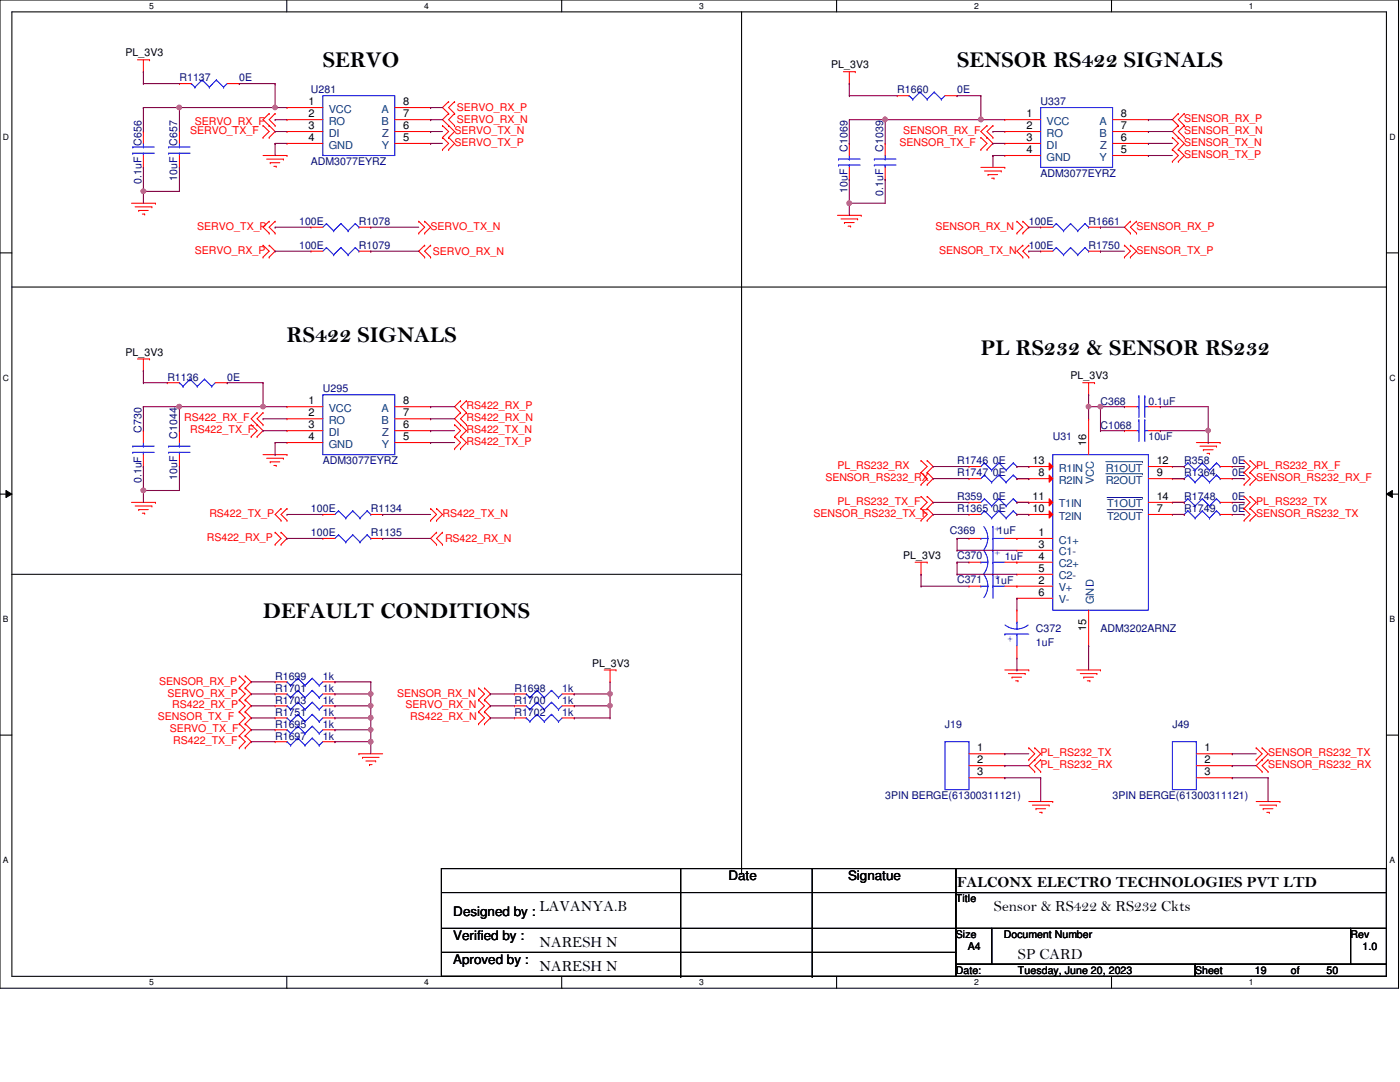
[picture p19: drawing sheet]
<svg xmlns="http://www.w3.org/2000/svg" width="279mm" height="216mm" viewBox="0 0 279 216" stroke-linecap="round" stroke-linejoin="round" font-family="sans-serif">
<defs><g id="words">
<g font-size="4.5">
<text x="64.4" y="13.4">SERVO</text>
<text x="191" y="13.4">SENSOR RS422 SIGNALS</text>
<text x="57.3" y="68.3">RS422 SIGNALS</text>
<text x="195.7" y="70.7">PL RS232 &amp; SENSOR RS232</text>
<text x="52.5" y="123.3">DEFAULT CONDITIONS</text>
</g>
<g font-size="3.1">
<text x="191" y="177">FALCONX ELECTRO TECHNOLOGIES PVT LTD</text>
<text x="107.7" y="181.7">LAVANYA.B</text>
<text x="198.4" y="181.7">Sensor &amp; RS422 &amp; RS232 Ckts</text>
<text x="107.7" y="188.9">NARESH N</text>
<text x="203.2" y="191.3">SP CARD</text>
<text x="107.7" y="193.7">NARESH N</text>
</g>
<g font-size="2.6">
<text x="145.4" y="175.7">Date</text>
<text x="169.2" y="175.7">Signatue</text>
<text x="90.5" y="182.8">Designed by :</text>
<text x="90.5" y="187.6">Verified by :</text>
<text x="90.5" y="192.4">Aproved by :</text>
</g>
<g font-size="2.2">
<text x="61.6" y="21">1</text>
<text x="61.6" y="23.4">2</text>
<text x="80.4" y="23.4">7</text>
<text x="80.4" y="21">8</text>
<text x="204.9" y="23.4">1</text>
<text x="223.7" y="23.4">8</text>
<text x="61.6" y="25.7">3</text>
<text x="61.6" y="28.1">4</text>
<text x="80.4" y="28.1">5</text>
<text x="80.4" y="25.7">6</text>
<text x="204.9" y="25.7">2</text>
<text x="204.9" y="28.1">3</text>
<text x="223.7" y="28.1">6</text>
<text x="223.7" y="25.7">7</text>
<text x="204.9" y="30.5">4</text>
<text x="223.7" y="30.5">5</text>
<text x="61.6" y="80.6">1</text>
<text x="61.6" y="83.1">2</text>
<text x="80.4" y="83.1">7</text>
<text x="80.4" y="80.6">8</text>
<text x="61.6" y="85.4">3</text>
<text x="61.6" y="87.8">4</text>
<text x="80.4" y="87.8">5</text>
<text x="80.4" y="85.4">6</text>
<text x="216.7" y="89.1" transform="rotate(-90 216.7 89.1)">16</text>
<text x="206.1" y="92.6">13</text>
<text x="207.3" y="95">8</text>
<text x="230.8" y="92.6">12</text>
<text x="230.8" y="95">9</text>
<text x="206.1" y="99.7">11</text>
<text x="230.8" y="99.7">14</text>
<text x="206.1" y="102.2">10</text>
<text x="207.3" y="106.9">1</text>
<text x="230.8" y="102.2">7</text>
<text x="207.3" y="109.3">3</text>
<text x="207.3" y="111.7">4</text>
<text x="207.3" y="114.1">5</text>
<text x="207.3" y="116.5">2</text>
<text x="207.3" y="118.9">6</text>
<text x="216.7" y="125.9" transform="rotate(-90 216.7 125.9)">15</text>
<text x="195" y="149.9">1</text>
<text x="240.4" y="149.9">1</text>
<text x="195" y="152.3">2</text>
<text x="195" y="154.7">3</text>
<text x="240.4" y="152.3">2</text>
<text x="240.4" y="154.7">3</text>
</g>
<g font-size="2.2" fill="#004080">
<text x="65.6" y="22.5">VCC</text>
<text x="76.2" y="22.5">A</text>
<text x="65.6" y="24.9">RO</text>
<text x="65.6" y="27.3">DI</text>
<text x="65.6" y="29.6">GND</text>
<text x="76.2" y="24.9">B</text>
<text x="76.2" y="29.6">Y</text>
<text x="76.3" y="27.3">Z</text>
<text x="208.9" y="24.9">VCC</text>
<text x="208.9" y="27.3">RO</text>
<text x="208.9" y="29.6">DI</text>
<text x="219.4" y="27.3">B</text>
<text x="219.4" y="24.9">A</text>
<text x="219.5" y="29.6">Z</text>
<text x="208.9" y="32">GND</text>
<text x="219.5" y="32">Y</text>
<text x="65.6" y="82.2">VCC</text>
<text x="76.2" y="82.2">A</text>
<text x="65.6" y="84.6">RO</text>
<text x="65.6" y="87">DI</text>
<text x="65.6" y="89.3">GND</text>
<text x="76.2" y="84.6">B</text>
<text x="76.2" y="89.3">Y</text>
<text x="76.3" y="87">Z</text>
<text x="211.3" y="94.1">R1IN</text>
<text x="220.7" y="94.1">R1OUT</text>
<text x="211.3" y="101.3">T1IN</text>
<text x="211.3" y="96.5">R2IN</text>
<text x="218.3" y="96.6" transform="rotate(-90 218.3 96.6)">VCC</text>
<text x="220.7" y="96.5">R2OUT</text>
<text x="220.9" y="101.3">T1OUT</text>
<text x="211.3" y="103.7">T2IN</text>
<text x="220.9" y="103.7">T2OUT</text>
<text x="211.3" y="108.5">C1+</text>
<text x="211.3" y="110.8">C1-</text>
<text x="211.3" y="113.2">C2+</text>
<text x="211.3" y="115.6">C2-</text>
<text x="211.3" y="118">V+</text>
<text x="211.3" y="120.4">V-</text>
<text x="218.3" y="120.6" transform="rotate(-90 218.3 120.6)">GND</text>
</g>
<g font-size="2.1">
<text x="25.1" y="11.3">PL_3V3</text>
<text x="165.9" y="13.6">PL_3V3</text>
<text x="25.1" y="71">PL_3V3</text>
<text x="213.7" y="75.7">PL_3V3</text>
<text x="180.3" y="111.5">PL_3V3</text>
<text x="118.2" y="133">PL_3V3</text>
<text x="190.8" y="180">Title</text>
<text x="190.8" y="187.2">Size</text>
<text x="193.1" y="189.6">A4</text>
<text x="200.3" y="187.2">Document Number</text>
<text x="269.5" y="187.2">Rev</text>
<text x="271.9" y="189.6">1.0</text>
<text x="190.8" y="194.4">Date:</text>
<text x="203.2" y="194.4">Tuesday, June 20, 2023</text>
<text x="238.5" y="194.4">Sheet</text>
<text x="250.4" y="194.4">19</text>
<text x="257.6" y="194.4">of</text>
<text x="264.8" y="194.4">50</text>
</g>
<g font-size="2.1" fill="#000080">
<text x="35.8" y="16.3">R1137</text>
<text x="47.8" y="16.3">0E</text>
<text x="62.1" y="18.6">U281</text>
<text x="179.1" y="18.6">R1660</text>
<text x="191" y="18.6">0E</text>
<text x="207.7" y="21">U337</text>
<text x="28.2" y="29.1" transform="rotate(-90 28.2 29.1)">C656</text>
<text x="35.4" y="29.1" transform="rotate(-90 35.4 29.1)">C657</text>
<text x="62.1" y="33">ADM3077EYRZ</text>
<text x="169.1" y="30.3" transform="rotate(-90 169.1 30.3)">C1069</text>
<text x="176.3" y="30.3" transform="rotate(-90 176.3 30.3)">C1039</text>
<text x="207.7" y="35.3">ADM3077EYRZ</text>
<text x="28.2" y="36.7" transform="rotate(-90 28.2 36.7)">0.1uF</text>
<text x="35.4" y="36" transform="rotate(-90 35.4 36)">10uF</text>
<text x="169.1" y="38.4" transform="rotate(-90 169.1 38.4)">10uF</text>
<text x="176.3" y="39.2" transform="rotate(-90 176.3 39.2)">0.1uF</text>
<text x="59.7" y="44.9">100E</text>
<text x="71.6" y="44.9">R1078</text>
<text x="205.3" y="44.9">100E</text>
<text x="217.3" y="44.9">R1661</text>
<text x="59.7" y="49.7">100E</text>
<text x="71.6" y="49.7">R1079</text>
<text x="205.3" y="49.7">100E</text>
<text x="217.3" y="49.7">R1750</text>
<text x="33.4" y="75.9">R1136</text>
<text x="45.3" y="75.9">0E</text>
<text x="64.4" y="78.3">U295</text>
<text x="219.6" y="80.7">C368</text>
<text x="229.2" y="80.7">0.1uF</text>
<text x="28.2" y="86.4" transform="rotate(-90 28.2 86.4)">C730</text>
<text x="35.4" y="87.6" transform="rotate(-90 35.4 87.6)">C1044</text>
<text x="210.1" y="87.9">U31</text>
<text x="219.6" y="85.5">C1068</text>
<text x="229.2" y="87.9">10uF</text>
<text x="35.4" y="95.7" transform="rotate(-90 35.4 95.7)">10uF</text>
<text x="64.4" y="92.7">ADM3077EYRZ</text>
<text x="191" y="95">R1747 0E</text>
<text x="191" y="92.7">R1746 0E</text>
<text x="236.3" y="95">R1364</text>
<text x="236.3" y="92.7">R358</text>
<text x="245.9" y="95">0E</text>
<text x="245.9" y="92.7">0E</text>
<text x="28.2" y="96.4" transform="rotate(-90 28.2 96.4)">0.1uF</text>
<text x="191" y="99.8">R359</text>
<text x="198.2" y="99.8">0E</text>
<text x="236.3" y="99.8">R1748</text>
<text x="245.9" y="99.8">0E</text>
<text x="62.1" y="102.2">100E</text>
<text x="62.1" y="107">100E</text>
<text x="74" y="102.2">R1134</text>
<text x="74" y="107">R1135</text>
<text x="189.6" y="106.5">C369</text>
<text x="191" y="102.2">R1365 0E</text>
<text x="199.1" y="106.5">1uF</text>
<text x="236.3" y="102.2">R1749</text>
<text x="245.9" y="102.2">0E</text>
<text x="191" y="111.5">C370</text>
<text x="200.5" y="111.8">1uF</text>
<text x="191" y="116.3">C371</text>
<text x="198.6" y="116.5">1uF</text>
<text x="206.8" y="126.1">C372</text>
<text x="206.8" y="128.9">1uF</text>
<text x="219.6" y="126.1">ADM3202ARNZ</text>
<text x="54.9" y="135.6">R1699</text>
<text x="64.4" y="135.6">1k</text>
<text x="54.9" y="138">R1701</text>
<text x="54.9" y="140.4">R1703</text>
<text x="54.9" y="142.8">R1751</text>
<text x="64.4" y="138">1k</text>
<text x="64.4" y="140.4">1k</text>
<text x="64.4" y="142.8">1k</text>
<text x="102.7" y="138">R1698</text>
<text x="102.7" y="140.4">R1700</text>
<text x="102.7" y="142.8">R1702</text>
<text x="112.2" y="138">1k</text>
<text x="112.2" y="140.4">1k</text>
<text x="112.2" y="142.8">1k</text>
<text x="54.9" y="147.6">R1697</text>
<text x="54.9" y="145.2">R1695</text>
<text x="64.4" y="147.6">1k</text>
<text x="64.4" y="145.2">1k</text>
<text x="188.6" y="145.2">J19</text>
<text x="234" y="145.2">J49</text>
<text x="176.7" y="159.5">3PIN BERGE(61300311121)</text>
<text x="222" y="159.5">3PIN BERGE(61300311121)</text>
</g>
<g font-size="2.1" fill="#f00">
<text x="91.2" y="22.2">SERVO_RX_P</text>
<text x="37.9" y="26.8">SERVO_TX_F</text>
<text x="38.9" y="24.8">SERVO_RX_F</text>
<text x="90.7" y="26.8">SERVO_TX_N</text>
<text x="90.7" y="29.2">SERVO_TX_P</text>
<text x="91.2" y="24.6">SERVO_RX_N</text>
<text x="179.5" y="29.2">SENSOR_TX_F</text>
<text x="180.3" y="26.8">SENSOR_RX_F</text>
<text x="236.3" y="24.4">SENSOR_RX_P</text>
<text x="236.3" y="26.8">SENSOR_RX_N</text>
<text x="236.3" y="29.2">SENSOR_TX_N</text>
<text x="236.3" y="31.5">SENSOR_TX_P</text>
<text x="39.4" y="45.8">SERVO_TX_P</text>
<text x="85.9" y="45.8">SERVO_TX_N</text>
<text x="186.7" y="45.8">SENSOR_RX_N</text>
<text x="226.8" y="45.8">SENSOR_RX_P</text>
<text x="38.9" y="50.6">SERVO_RX_P</text>
<text x="86.4" y="50.9">SERVO_RX_N</text>
<text x="187.4" y="50.6">SENSOR_TX_N</text>
<text x="226.8" y="50.6">SENSOR_TX_P</text>
<text x="93.1" y="81.7">RS422_RX_P</text>
<text x="36.7" y="84.1">RS422_RX_F</text>
<text x="37.9" y="86.4">RS422_TX_F</text>
<text x="93.1" y="84.1">RS422_RX_N</text>
<text x="93.1" y="86.4">RS422_TX_N</text>
<text x="93.1" y="88.9">RS422_TX_P</text>
<text x="167.1" y="93.6">PL_RS232_RX</text>
<text x="250.7" y="93.6">PL_RS232_RX_F</text>
<text x="164.7" y="96">SENSOR_RS232_RX</text>
<text x="167.1" y="100.8">PL_RS232_TX_F</text>
<text x="250.7" y="96">SENSOR_RS232_RX_F</text>
<text x="250.7" y="100.8">PL_RS232_TX</text>
<text x="41.3" y="107.9">RS422_RX_P</text>
<text x="41.8" y="103.2">RS422_TX_P</text>
<text x="88.3" y="103.2">RS422_TX_N</text>
<text x="162.3" y="103.2">SENSOR_RS232_TX_F</text>
<text x="250.7" y="103.2">SENSOR_RS232_TX</text>
<text x="88.8" y="108.2">RS422_RX_N</text>
<text x="31.7" y="136.6">SENSOR_RX_P</text>
<text x="31.5" y="143.8">SENSOR_TX_F</text>
<text x="33.4" y="139">SERVO_RX_P</text>
<text x="34.4" y="141.4">RS422_RX_P</text>
<text x="79.2" y="139">SENSOR_RX_N</text>
<text x="80.9" y="141.4">SERVO_RX_N</text>
<text x="81.9" y="143.8">RS422_RX_N</text>
<text x="33.9" y="146.1">SERVO_TX_F</text>
<text x="34.6" y="148.5">RS422_TX_F</text>
<text x="207.7" y="153.3">PL_RS232_RX</text>
<text x="207.7" y="150.9">PL_RS232_TX</text>
<text x="253.1" y="153.3">SENSOR_RS232_RX</text>
<text x="253.1" y="150.9">SENSOR_RS232_TX</text>
</g>
<g font-size="2.1" fill="#00f">
<text x="198.5" y="105" transform="rotate(90 198.5 105)">+</text>
<text x="198.5" y="109.8" transform="rotate(90 198.5 109.8)">+</text>
<text x="198.5" y="114.6" transform="rotate(90 198.5 114.6)">+</text>
<text x="202.2" y="126.9" transform="rotate(180 202.2 126.9)">+</text>
</g>
<g font-size="1.7">
<text x="29.8" y="1.8">5</text>
<text x="84.7" y="1.8">4</text>
<text x="139.5" y="1.8">3</text>
<text x="194.4" y="1.8">2</text>
<text x="249.3" y="1.8">1</text>
<text x=".6" y="27.9">D</text>
<text x="277.3" y="27.9">D</text>
<text x=".6" y="76">C</text>
<text x="277.3" y="76">C</text>
<text x=".6" y="124.2">B</text>
<text x="277.3" y="124.2">B</text>
<text x=".6" y="172.3">A</text>
<text x="277.3" y="172.3">A</text>
<text x="29.8" y="196.6">5</text>
<text x="84.7" y="196.6">4</text>
<text x="139.5" y="196.6">3</text>
<text x="194.4" y="196.6">2</text>
<text x="249.3" y="196.6">1</text>
</g>
</g></defs>
<path d="M0 0h279.1v197.2h-279.1zM2.4 2.4h274.3v192.4h-274.3z" fill="none" stroke="#000" stroke-width=".21"/>
<g fill="#fff">
<path d="M29.8 .3h.9v1.9h-.9z"/>
<path d="M29.8 195.1h.9v1.9h-.9z"/>
</g>
<path d="M57.2 0v2.4M57.2 194.8v2.4" fill="none" stroke="#000" stroke-width=".21"/>
<g fill="#fff">
<path d="M84.7 .3h.9v1.9h-.9z"/>
<path d="M84.7 195.1h.9v1.9h-.9z"/>
</g>
<path d="M112.1 0v2.4M112.1 194.8v2.4" fill="none" stroke="#000" stroke-width=".21"/>
<g fill="#fff">
<path d="M139.5 .3h1v1.9h-1z"/>
<path d="M139.5 195.1h1v1.9h-1z"/>
</g>
<path d="M167 0v2.4M167 194.8v2.4" fill="none" stroke="#000" stroke-width=".21"/>
<g fill="#fff">
<path d="M194.4 .3h.9v1.9h-.9z"/>
<path d="M194.4 195.1h.9v1.9h-.9z"/>
</g>
<path d="M221.8 0v2.4M221.8 194.8v2.4" fill="none" stroke="#000" stroke-width=".21"/>
<g fill="#fff">
<path d="M249.3 .3h.9v1.9h-.9z"/>
<path d="M249.3 195.1h.9v1.9h-.9z"/>
<path d="M.6 26.4h1.2v1.9h-1.2z"/>
<path d="M277.3 26.4h1.2v1.9h-1.2z"/>
<path d="M.6 74.5h1.2v1.9h-1.2z"/>
<path d="M277.3 74.5h1.2v1.9h-1.2z"/>
</g>
<path d="M0 50.5h2.4M276.7 50.5h2.4" fill="none" stroke="#000" stroke-width=".21"/>
<g fill="#fff">
<path d="M.6 122.6h1.1v1.9h-1.1z"/>
<path d="M277.3 122.6h1.1v1.9h-1.1z"/>
</g>
<path d="M0 98.6h2.4M276.7 98.6h2.4" fill="none" stroke="#000" stroke-width=".21"/>
<path d="M1.2 97.9l1.2 .7-1.2 .7zM276.7 98.6l1.2-.7v1.4z" fill="#000"/>
<path d="M1.2 97.9l1.2 .7-1.2 .7zM276.7 98.6l1.2-.7v1.4z" fill="none" stroke="#000" stroke-width=".2"/>
<g fill="#fff">
<path d="M.6 170.7h1.1v1.9h-1.1z"/>
<path d="M277.3 170.7h1.1v1.9h-1.1z"/>
</g>
<g fill="none" stroke="#000" stroke-width=".21">
<path d="M148 2.4v171.9M2.4 57.3h274.3M276.7 57.3h.1M2.4 114.6h145.6M148 114.6h.1M0 146.7h2.4M276.7 146.7h2.4M88.1 173.3h102.7v21.5h-102.7zM88.1 178.1h102.7M135.8 173.3v21.5M148 174.3h.1M162.1 173.3v21.5"/>
<path d="M190.8 173.3h85.9v4.8h-85.9zM190.8 178.1h85.9v7.2h-85.9zM190.8 178.1h.1M88.1 185.3h102.7M88.1 190h102.7M135.8 194.8h.1M162.1 194.8h.1M190.8 185.3h7.1v7.1h-7.1zM190.8 192.4h47.7v2.4h-47.7zM190.8 185.3h.1M190.8 190h.1M197.9 185.3h71.6v7.1h-71.6z"/>
<path d="M238.5 192.4h38.2v2.4h-38.2zM269.5 185.3h7.2v7.1h-7.2z"/>
</g>
<g fill="none" stroke="#f00" stroke-width=".21">
<path d="M27.4 11.9h2.4M28.6 14.3h.1M28.6 11.9v2.4M29.8 11.9h.1M35.8 16.7h.1M35.8 16.7h2.4M45.3 16.7h2.5M47.8 16.7h.1M168.3 14.3h2.4M169.5 16.7h.1M169.5 14.3v2.4M170.7 14.3h.1"/>
<path d="M179.1 19.1h.1M179.1 19.1h2.3M188.6 19.1h2.4M191 19.1h.1M28.6 33.4h.1M28.6 26.2h.1M28.6 26.2v2.4M28.6 31v2.4M52.5 25.1h.1M52.5 27.4h.1M52.5 31h4.8M52.5 25.1l1.2 1.1-1.2 1.2"/>
<path d="M53.2 31.7h3.4M53.7 22.6h.1M53.7 25.1h.1M53.7 27.4h.1M53.7 22.6l-1.2 1.3 1.2 1.2M53.7 25.1l1.2 1.1-1.2 1.2M53.9 32.5h.1M53.9 32.5h1.9M54.7 33.2h.4M54.9 22.6h.1M54.9 25.1h.1M54.9 22.6l-1.2 1.3 1.2 1.2"/>
<path d="M55.1 33.2h.1M56.6 31.7h.1M57.3 31h.1M57.3 21.5h.1M57.3 23.9h.1M57.3 26.2h.1M57.3 28.6h.1M57.3 21.5h7.1M57.3 23.9h7.1M57.3 26.2h7.1M57.3 28.6h7.1M78.8 21.5h7.1"/>
<path d="M78.8 23.9h7.1M78.8 26.2h7.1M78.8 28.6h7.1M85.9 28.6h.1M85.9 26.2h.1M85.9 23.9h.1M85.9 21.5h.1M88.3 27.4h.1M88.3 25.1h.1M88.3 29.8h.1M88.3 25.1l1.2 1.1-1.2 1.2M88.3 27.4l1.2 1.2-1.2 1.2"/>
<path d="M89.5 20.3h.1M89.5 22.6h.1M89.5 25.1h.1M89.5 27.4h.1M89.5 29.8h.1M89.5 20.3l-1.2 1.2 1.2 1.1M89.5 22.6l-1.2 1.3 1.2 1.2M89.5 25.1l1.2 1.1-1.2 1.2M89.5 27.4l1.2 1.2-1.2 1.2M90.7 22.6h.1M90.7 20.3h.1M90.7 25.1h.1"/>
<path d="M90.7 20.3l-1.2 1.2 1.2 1.1M90.7 22.6l-1.2 1.3 1.2 1.2M169.5 35.8h.1M169.5 28.6h.1M169.5 28.6v2.4M169.5 33.4v2.4M195.7 27.4h.1M195.7 29.8h.1M195.7 33.4h4.8M195.7 27.4l1.3 1.2-1.3 1.2M196.5 34.1h3.3M197 25.1h.1"/>
<path d="M197 27.4h.1M197 29.8h.1M197 25.1l-1.3 1.1 1.3 1.2M197 27.4l1.2 1.2-1.2 1.2M197.2 34.8h.1M197.2 34.8h1.9M197.9 35.6h.5M198.2 25.1h.1M198.2 27.4h.1M198.2 25.1l-1.2 1.1 1.2 1.2M198.4 35.6h.1M199.8 34.1h.1"/>
<path d="M200.5 33.4h.1M200.5 23.9h.1M200.5 26.2h.1M200.5 28.6h.1M200.5 31h.1M200.5 31h7.2M200.5 23.9h7.2M200.5 26.2h7.2M200.5 28.6h7.2M222 31h7.2M222 23.9h7.2M222 26.2h7.2"/>
<path d="M222 28.6h7.2M229.2 31h.1M229.2 28.6h.1M229.2 26.2h.1M229.2 23.9h.1M234 29.8h.1M234 27.4h.1M234 32.2h.1M234 27.4l1.2 1.2-1.2 1.2M234 29.8l1.2 1.2-1.2 1.2M235.2 22.6h.1M235.2 25.1h.1"/>
<path d="M235.2 27.4h.1M235.2 29.8h.1M235.2 32.2h.1M235.2 22.6l-1.2 1.3 1.2 1.2M235.2 25.1l-1.2 1.1 2.3 2.4-1.1 1.2M235.2 29.8l1.1 1.2-1.1 1.2M236.3 25.1h.1M236.3 22.6h.1M236.3 27.4h.1M236.3 22.6l-1.1 1.3 1.1 1.2M236.3 25.1l-1.1 1.1 1.1 1.2M26.2 40.6h4.8"/>
<path d="M27 41.3h3.3M27.7 42h.1M27.7 42h1.9M28.4 42.7h.5M28.9 42.7h.1M30.3 41.3h.1M31 40.6h.1M52.5 48.9h.1M52.5 51.3h.1M52.5 48.9l1.2 1.2-1.2 1.2M53.7 44.2h.1M53.7 46.5h.1"/>
<path d="M53.7 51.3h.1M53.7 48.9h.1M53.7 44.2l-1.2 1.1 1.2 1.2M53.7 48.9l1.2 1.2-1.2 1.2M54.9 44.2h.1M54.9 46.5h.1M54.9 44.2l-1.2 1.1 1.2 1.2M62.1 45.3h.1M62.1 50.1h.1M62.1 45.3h2.3M62.1 50.1h2.3M71.6 45.3h2.4"/>
<path d="M71.6 50.1h2.4M74 45.3h.1M74 50.1h.1M83.6 46.5h.1M83.6 44.2h.1M83.6 44.2l1.2 1.1-1.2 1.2M84.8 46.5h.1M84.8 44.2h.1M84.8 48.9h.1M84.8 51.3h.1M84.8 44.2l1.1 1.1-1.1 1.2M84.8 48.9l-1.2 1.2 1.2 1.2"/>
<path d="M85.9 51.3h.1M85.9 48.9h.1M85.9 48.9l-1.1 1.2 1.1 1.2M167.1 43h4.8M167.9 43.7h3.3M168.5 44.4h.1M168.5 44.4h2M169.2 45.1h.6M169.8 45.1h.1M171.2 43.7h.1M171.9 43h.1M202.9 44.2h.1"/>
<path d="M202.9 46.5h.1M202.9 44.2l1.2 1.1-1.2 1.2M204.1 48.9h.1M204.1 51.3h.1M204.1 46.5h.1M204.1 44.2h.1M204.1 48.9l-1.2 1.2 1.2 1.2M204.1 44.2l1.2 1.1-1.2 1.2M205.3 48.9h.1M205.3 51.3h.1M205.3 48.9l-1.2 1.2 1.2 1.2M207.7 45.3h.1"/>
<path d="M207.7 50.1h.1M207.7 45.3h2.4M207.7 50.1h2.4M217.3 45.3h2.3M217.3 50.1h2.3M219.6 45.3h.1M219.6 50.1h.1M224.4 51.3h.1M224.4 48.9h.1M224.4 48.9l1.2 1.2-1.2 1.2M225.6 51.3h.1M225.6 48.9h.1"/>
<path d="M225.6 44.2h.1M225.6 46.5h.1M225.6 48.9l1.2 1.2-1.2 1.2M225.6 44.2l-1.2 1.1 1.2 1.2M226.8 46.5h.1M226.8 44.2h.1M226.8 44.2l-1.2 1.1 1.2 1.2M27.4 71.6h2.4M28.6 74h.1M28.6 71.6v2.4M29.8 71.6h.1M33.4 76.4h.1"/>
<path d="M33.4 76.4h2.4M43 76.4h2.3M45.3 76.4h.1M91.9 80h.1M91.9 80l-1.2 1.2 1.2 1.1M93.1 80h.1M93.1 80l-1.2 1.2 1.2 1.1M216.1 76.4h2.3M217.3 78.8h.1M217.3 76.4v2.4M218.4 76.4h.1M28.6 93.1h.1"/>
<path d="M28.6 85.9h.1M28.6 85.9v2.4M28.6 90.7v2.4M35.8 93.1h.1M35.8 85.9h.1M35.8 85.9v2.4M35.8 90.7v2.4M50.1 84.8h.1M50.1 87.1h.1M50.1 84.8l1.2 1.1-1.2 1.2M51.3 82.3h.1M51.3 84.8h.1"/>
<path d="M51.3 87.1h.1M51.3 82.3l-1.2 1.3 2.4 2.3-1.2 1.2M52.5 82.3h.1M52.5 84.8h.1M52.5 90.7h4.8M52.5 82.3l-1.2 1.3 1.2 1.2M53.2 91.4h3.4M53.9 92.2h.1M53.9 92.2h1.9M54.7 92.9h.4M55.1 92.9h.1M56.6 91.4h.1"/>
<path d="M57.3 90.7h.1M90.7 87.1h.1M90.7 84.8h.1M90.7 89.5h.1M90.7 84.8l1.2 1.1-1.2 1.2M90.7 87.1l1.2 1.2-1.2 1.2M91.9 82.3h.1M91.9 84.8h.1M91.9 87.1h.1M91.9 89.5h.1M91.9 82.3l-1.2 1.3 2.4 2.3-1.2 1.2M91.9 87.1l1.2 1.2-1.2 1.2"/>
<path d="M93.1 82.3h.1M93.1 84.8h.1M93.1 82.3l-1.2 1.3 1.2 1.2M183.8 91.9h.1M183.8 94.3h.1M183.8 96.7h.1M183.8 99.1h.1M183.8 91.9l1.2 1.2-1.2 1.2M183.8 94.3l1.2 1.2-1.2 1.2M183.8 99.1l1.2 1.1-1.2 1.3M185 94.3h.1M185 91.9h.1"/>
<path d="M185 96.7h.1M185 99.1h.1M185 91.9l1.2 1.2-1.2 1.2M185 94.3l1.2 1.2-1.2 1.2M185 99.1l1.2 1.1-1.2 1.3M193.4 95.5h.1M193.4 93.1h.1M193.4 95.5h2.3M193.4 93.1h2.3M202.9 95.5h2.4M202.9 93.1h2.4M205.3 95.5h.1"/>
<path d="M205.3 93.1h.1M217.3 83.6h.1M217.3 83.6v7.1M224.4 85.9h.1M224.4 81.2h.1M224.4 85.9h2.4M224.4 81.2h2.4M229.2 95.5h7.1M229.2 85.9h2.4M229.2 81.2h2.4M229.2 93.1h7.1M231.6 85.9h.1"/>
<path d="M231.6 81.2h.1M234 95.5h.1M236.3 93.1h.1M236.3 95.5h.1M238.8 88.3h4.7M239.5 89h3.3M240.2 89.7h.1M240.2 89.7h1.9M240.9 90.5h.5M241.4 90.5h.1M242.8 89h.1M243.5 88.3h.1"/>
<path d="M243.5 95.5h2.4M245.9 95.5h.1M248.3 94.3h.1M248.3 91.9h.1M248.3 96.7h.1M248.3 99.1h.1M248.3 91.9l1.2 1.2-1.2 1.2M248.3 94.3l1.2 1.2-1.2 1.2M248.3 99.1l1.2 1.1-1.2 1.3M249.5 94.3h.1M249.5 91.9h.1M249.5 96.7h.1"/>
<path d="M249.5 99.1h.1M249.5 91.9l1.2 1.2-1.2 1.2M249.5 94.3l1.2 1.2-1.2 1.2M249.5 99.1l1.2 1.1-1.2 1.3M26.2 100.2h4.8M27 101h3.3M27.7 101.7h.1M27.7 101.7h1.9M28.4 102.4h.5M28.9 102.4h.1M30.3 101h.1M31 100.2h.1"/>
<path d="M54.9 106.2h.1M54.9 108.6h.1M54.9 106.2l1.2 1.2-1.2 1.2M56.1 101.5h.1M56.1 103.8h.1M56.1 108.6h.1M56.1 106.2h.1M56.1 101.5l-1.2 1.2 1.2 1.1M56.1 106.2l1.2 1.2-1.2 1.2M57.3 101.5h.1M57.3 103.8h.1M57.3 101.5l-1.2 1.2 1.2 1.1"/>
<path d="M64.4 102.7h.1M64.4 107.4h.1M64.4 107.4h2.4M64.4 102.7h2.4M74 107.4h2.4M74 102.7h2.4M76.4 102.7h.1M76.4 107.4h.1M85.9 103.8h.1M85.9 101.5h.1M85.9 101.5l1.2 1.2-1.2 1.1M87.1 103.8h.1"/>
<path d="M87.1 101.5h.1M87.1 106.2h.1M87.1 108.6h.1M87.1 101.5l1.2 1.2-1.2 1.1M87.1 106.2l-1.2 1.2 1.2 1.2M88.3 108.6h.1M88.3 106.2h.1M88.3 106.2l-1.2 1.2 1.2 1.2M182.6 112.2h2.4M183.8 114.6h.1M183.8 101.5h.1M183.8 103.8h.1"/>
<path d="M183.8 112.2v2.4M183.8 101.5l1.2 1.2-1.2 1.1M185 112.2h.1M185 101.5h.1M185 103.8h.1M185 101.5l1.2 1.2-1.2 1.1M193.4 107.4h.1M193.4 112.2h.1M193.4 100.2h.1M193.4 117h.1M193.4 102.7h.1M193.4 100.2h2.3"/>
<path d="M193.4 112.2h2.3M193.4 107.4h2.3M193.4 102.7h2.3M193.4 117h2.3M200.5 112.2h9.6M200.5 107.4h9.6M200.5 117h9.6M202.9 107.4h.1M202.9 112.2h.1M202.9 117h.1M202.9 109.8h.1M202.9 114.6h.1"/>
<path d="M202.9 119.4h.1M202.9 100.2h2.4M202.9 102.7h2.4M202.9 109.8h7.2M202.9 114.6h7.2M202.9 119.4h7.2M205.3 100.2h.1M205.3 102.7h.1M234 100.2h.1M234 100.2h2.3M243.5 100.2h2.4M245.9 100.2h.1"/>
<path d="M248.3 101.5h.1M248.3 103.8h.1M248.3 101.5l1.2 1.2-1.2 1.1M249.5 101.5h.1M249.5 103.8h.1M249.5 101.5l1.2 1.2-1.2 1.1M47.8 134.9h.1M47.8 137.3h.1M47.8 139.7h.1M47.8 134.9l1.1 1.2-1.1 1.2M47.8 137.3l1.1 1.2-1.1 1.2M47.8 139.7l1.1 1.1-1.1 1.2"/>
<path d="M48.9 137.3h.1M48.9 134.9h.1M48.9 139.7h.1M48.9 139.7l1.2 1.1-1.2 1.2M48.9 134.9l1.2 1.2-1.2 1.2M48.9 137.3l1.2 1.2-1.2 1.2M54.9 136.1h.1M54.9 138.5h.1M54.9 136.1h2.4M54.9 138.5h2.4M64.4 136.1h2.4M64.4 138.5h2.4"/>
<path d="M66.8 136.1h.1M66.8 138.5h.1M95.5 137.3h.1M95.5 139.7h.1M95.5 137.3l1.2 1.2-1.2 1.2M95.5 139.7l1.2 1.1-1.2 1.2M96.7 139.7h.1M96.7 137.3h.1M96.7 137.3l1.2 1.2-1.2 1.2M96.7 139.7l1.2 1.1-1.2 1.2M102.7 138.5h.1M102.7 138.5h2.3"/>
<path d="M112.2 138.5h2.4M114.6 138.5h.1M120.6 133.7h2.3M121.8 136.1h.1M121.8 133.7v2.4M122.9 133.7h.1M200.5 133.7h4.8M201.3 134.4h3.3M202 135.1h.1M202 135.1h1.9M202.7 135.8h.5M203.2 135.8h.1"/>
<path d="M204.6 134.4h.1M205.3 133.7h.1M214.9 133.7h4.7M215.6 134.4h3.3M216.3 135.1h.1M216.3 135.1h1.9M217 135.8h.5M217.3 128.9h.1M217.3 121.8v7.1M217.5 135.8h.1M218.9 134.4h.1M219.6 133.7h.1"/>
<path d="M47.8 142h.1M47.8 144.4h.1M47.8 146.8h.1M47.8 149.2h.1M47.8 142l1.1 1.3-1.1 1.1M47.8 144.4l1.1 1.2-1.1 1.2M47.8 146.8l1.1 1.2-1.1 1.2M48.9 142h.1M48.9 144.4h.1M48.9 146.8h.1M48.9 149.2h.1M48.9 142l1.2 1.3-1.2 1.1"/>
<path d="M48.9 144.4l1.2 1.2-1.2 1.2M48.9 146.8l1.2 1.2-1.2 1.2M54.9 148h.1M54.9 140.8h.1M54.9 143.3h.1M54.9 148h2.4M54.9 140.8h2.4M54.9 143.3h2.4M64.4 148h2.4M64.4 140.8h2.4M64.4 143.3h2.4M66.8 148h.1"/>
<path d="M66.8 140.8h.1M66.8 143.3h.1M71.6 150.4h.1M71.6 150.4h4.8M72.3 151.1h.1M72.3 151.1h3.3M73 151.8h2M73.7 152.6h.1M73.7 152.6h.6M75 151.8h.1M95.5 142h.1M95.5 144.4h.1"/>
<path d="M95.5 142l1.2 1.3-1.2 1.1M96.7 142h.1M96.7 144.4h.1M96.7 142l1.2 1.3-1.2 1.1M102.7 140.8h.1M102.7 143.3h.1M102.7 140.8h2.3M102.7 143.3h2.3M112.2 140.8h2.4M112.2 143.3h2.4M114.6 140.8h.1M114.6 143.3h.1"/>
<path d="M193.4 150.4h7.1M193.4 152.8h7.1M193.4 155.2h7.1M200.5 150.4h.1M200.5 152.8h.1M200.5 155.2h.1M205.3 151.6h.1M205.3 149.2h.1M205.3 159.9h4.8M205.3 149.2l1.2 1.2-1.2 1.2M206.5 151.6h.1M206.5 154h.1"/>
<path d="M206.5 149.2h.1M206.5 149.2l1.2 1.2-2.4 2.4 1.2 1.2M207.7 154h.1M207.7 151.6h.1M207.7 151.6l-1.2 1.2 1.2 1.2M210.1 159.9h.1M238.8 150.4h7.1M238.8 152.8h7.1M238.8 155.2h7.1M245.9 150.4h.1M245.9 152.8h.1M245.9 155.2h.1"/>
<path d="M250.7 151.6h.1M250.7 149.2h.1M250.7 159.9h4.7M250.7 149.2l1.2 1.2-1.2 1.2M251.9 151.6h.1M251.9 154h.1M251.9 149.2h.1M251.9 149.2l1.2 1.2-2.4 2.4 1.2 1.2M253.1 154h.1M253.1 151.6h.1M253.1 151.6l-1.2 1.2 1.2 1.2M255.4 159.9h.1"/>
<path d="M206 160.7h3.4M206.8 161.4h.1M206.8 161.4h1.9M207.5 162.1h.4M207.9 162.1h.1M209.4 160.7h.1M251.4 160.7h3.3M252.1 161.4h.1M252.1 161.4h1.9M252.8 162.1h.5M253.3 162.1h.1M254.7 160.7h.1"/>
</g>
<g fill="none" stroke="#00f" stroke-width=".21">
<path d="M38.2 16.7h.1M38.2 16.7l.7 .7M38.9 17.4h.1M40.3 16h.1M40.3 16l1.5 1.4M40.3 16l-1.4 1.4M41.8 17.4h.1M43.2 16h.1M43.2 16l1.4 1.4M43.2 16l-1.4 1.4M44.6 17.4h.1M45.3 16.7l-.7 .7"/>
<path d="M64.4 19.1h14.4v11.9h-14.4zM181.4 19.1h.1M181.4 19.1l.8 .7M182.2 19.8h.1M183.6 18.4h.1M183.6 18.4l1.4 1.4M183.6 18.4l-1.4 1.4M185 19.8h.1M186.4 18.4h.1M186.4 18.4l1.5 1.4M186.4 18.4l-1.4 1.4M187.9 19.8h.1"/>
<path d="M188.6 19.1l-.7 .7M26.5 29.3h.1M26.5 30.6h.1M26.5 29.3h4.3M26.5 30.6h4.3M28.6 30.6h.1M28.6 29.3h.1M28.6 28.6v.7M28.6 30.6v.4M167.3 31.7h.1M167.3 32.9h.1M167.3 31.7h4.4"/>
<path d="M167.3 32.9h4.4M169.5 32.9h.1M169.5 31.7h.1M169.5 31v.7M169.5 32.9v.5M207.7 21.5h14.3v11.9h-14.3zM65.2 44.6h.1M65.2 49.4h.1M65.2 44.6l-.8 .7M65.2 44.6l1.4 1.5M65.2 49.4l-.8 .7M65.2 49.4l1.4 1.4"/>
<path d="M66.6 46.1h.1M66.6 50.8h.1M68 44.6h.1M68 49.4h.1M68 44.6l-1.4 1.5M68 44.6l1.5 1.5M68 49.4l-1.4 1.4M68 49.4l1.5 1.4M69.5 46.1h.1M69.5 50.8h.1M70.9 44.6h.1M70.9 49.4h.1"/>
<path d="M70.9 44.6l-1.4 1.5M70.9 44.6l.7 .7M70.9 49.4l-1.4 1.4M70.9 49.4l.7 .7M71.6 45.3h.1M71.6 50.1h.1M210.8 44.6h.1M210.8 49.4h.1M210.8 44.6l-.7 .7M210.8 44.6l1.5 1.5M210.8 49.4l-.7 .7M210.8 49.4l1.5 1.4"/>
<path d="M212.3 46.1h.1M212.3 50.8h.1M213.7 44.6h.1M213.7 49.4h.1M213.7 44.6l-1.4 1.5M213.7 44.6l1.4 1.5M213.7 49.4l-1.4 1.4M213.7 49.4l1.4 1.4M215.1 46.1h.1M215.1 50.8h.1M216.5 44.6h.1M216.5 49.4h.1"/>
<path d="M216.5 44.6l-1.4 1.5M216.5 44.6l.8 .7M216.5 49.4l-1.4 1.4M216.5 49.4l.8 .7M217.3 45.3h.1M217.3 50.1h.1M35.8 76.4h.1M35.8 76.4l.7 .7M36.5 77.1h.1M37.9 75.6h.1M37.9 75.6l1.5 1.5M37.9 75.6l-1.4 1.5"/>
<path d="M39.4 77.1h.1M40.8 75.6h.1M40.8 75.6l1.4 1.5M40.8 75.6l-1.4 1.5M42.2 77.1h.1M43 76.4l-.8 .7M227.3 79h.1M227.3 79v4.3M228.5 79h.1M228.5 79v4.3M26.5 89h.1M26.5 90.3h.1"/>
<path d="M26.5 89h4.3M26.5 90.3h4.3M28.6 90.3h.1M28.6 89h.1M28.6 88.3v.7M28.6 90.3v.4M33.7 89h.1M33.7 90.3h.1M33.7 89h4.2M33.7 90.3h4.2M35.8 90.3h.1M35.8 89h.1"/>
<path d="M35.8 88.3v.7M35.8 90.3v.4M196.5 94.8h.1M196.5 99.5h.1M196.5 92.4h.1M196.5 94.8l-.8 .7M196.5 94.8l1.4 1.4M196.5 99.5l-.8 .7M196.5 99.5l1.4 1.5M196.5 92.4l-.8 .7M196.5 92.4l1.4 1.4M197.9 96.2h.1"/>
<path d="M197.9 93.8h.1M199.3 94.8h.1M199.3 99.5h.1M199.3 92.4h.1M199.3 94.8l-1.4 1.4M199.3 94.8l1.5 1.4M199.3 99.5l-1.4 1.5M199.3 99.5l1.5 1.5M199.3 92.4l-1.4 1.4M199.3 92.4l1.5 1.4M200.8 96.2h.1M200.8 93.8h.1"/>
<path d="M202.2 94.8h.1M202.2 99.5h.1M202.2 92.4h.1M202.2 94.8l-1.4 1.4M202.2 94.8l.7 .7M202.2 99.5l-1.4 1.5M202.2 99.5l.7 .7M202.2 92.4l-1.4 1.4M202.2 92.4l.7 .7M202.9 95.5h.1M202.9 93.1h.1M210.1 90.7h19.1v31.1h-19.1z"/>
<path d="M226.8 85.9h.5M226.8 81.2h.5M227.3 85.9h.1M227.3 83.8h.1M227.3 81.2h.1M227.3 83.8v4.3M228.5 83.8h.1M228.5 85.9h.1M228.5 81.2h.1M228.5 85.9h.7M228.5 83.8v4.3M228.5 81.2h.7"/>
<path d="M237.1 94.8h.1M237.1 99.5h.1M237.1 94.8l-.8 .7M237.1 94.8l1.4 1.4M237.1 99.5l-.8 .7M237.1 99.5l1.4 1.5M238.5 96.2h.1M239.9 94.8h.1M239.9 99.5h.1M239.9 94.8l-1.4 1.4M239.9 94.8l1.5 1.4M239.9 99.5l-1.4 1.5"/>
<path d="M239.9 99.5l1.5 1.5M241.4 96.2h.1M242.8 94.8h.1M242.8 99.5h.1M242.8 94.8l-1.4 1.4M242.8 94.8l.7 .7M242.8 99.5l-1.4 1.5M242.8 99.5l.7 .7M243.5 95.5h.1M67.6 101.9h.1M67.6 106.7h.1M67.6 101.9l-.8 .8"/>
<path d="M67.6 101.9l1.4 1.5M67.6 106.7l-.8 .7M67.6 106.7l1.4 1.5M69 103.4h.1M69 108.2h.1M70.4 101.9h.1M70.4 106.7h.1M70.4 101.9l-1.4 1.5M70.4 101.9l1.4 1.5M70.4 106.7l-1.4 1.5M70.4 106.7l1.4 1.5M71.8 103.4h.1"/>
<path d="M71.8 108.2h.1M73.3 101.9h.1M73.3 106.7h.1M73.3 101.9l-1.5 1.5M73.3 101.9l.7 .8M73.3 106.7l-1.5 1.5M73.3 106.7l.7 .7M74 102.7h.1M74 107.4h.1M195.7 107.4h.1M195.7 112.2h.1M195.7 117h.1"/>
<path d="M195.7 107.4h1.5M195.7 112.2h1.5M195.7 117h1.5M196.3 105.1a3.7 3.7 0 0 1 0 4.6M196.3 109.9a3.7 3.7 0 0 1 0 4.6M196.3 114.6l.7 1.4 .1 .9-.3 1.5-.5 .9M196.5 101.9h.1M196.5 101.9l-.8 .8M196.5 101.9l1.4 1.5M197.9 101h.1M197.9 103.4h.1M198.2 105h.1"/>
<path d="M198.2 107.4h.1M198.2 109.8h.1M198.2 112.2h.1M198.2 114.6h.1M198.2 117h.1M198.2 107.4h2.3M198.2 105v14.4M198.2 112.2h2.3M198.2 117h2.3M199.3 101.9h.1M199.3 101.9l-1.4 1.5M199.3 101.9l1.5 1.5"/>
<path d="M200.8 101h.1M200.8 103.4h.1M202.2 101.9h.1M202.2 101.9l-1.4 1.5M202.2 101.9l.7 .8M202.9 100.2h.1M202.9 102.7h.1M238.5 101h.1M241.4 101h.1M243.5 100.2h.1M57.3 136.1h.1M57.3 138.5h.1"/>
<path d="M57.3 136.1l.7 .7M57.3 138.5l.7 .7M58 136.8h.1M58 139.2h.1M59.4 135.3h.1M59.4 137.8h.1M59.4 135.3l1.5 1.5M59.4 135.3l-1.4 1.5M59.4 137.8l1.5 1.4M59.4 137.8l-1.4 1.4M60.9 136.8h.1M60.9 139.2h.1"/>
<path d="M62.3 135.3h.1M62.3 137.8h.1M62.3 135.3l1.4 1.5M62.3 135.3l-1.4 1.5M62.3 137.8l1.4 1.4M62.3 137.8l-1.4 1.4M63.7 136.8h.1M63.7 139.2h.1M64.4 136.1l-.7 .7M64.4 138.5l-.7 .7M105 138.5h.1M105 138.5l.7 .7"/>
<path d="M105.7 139.2h.1M107.2 137.8h.1M107.2 137.8l1.4 1.4M107.2 137.8l-1.5 1.4M108.6 139.2h.1M110.1 137.8h.1M110.1 137.8l1.4 1.4M110.1 137.8l-1.5 1.4M111.5 139.2h.1M112.2 138.5l-.7 .7M57.3 148h.1M57.3 140.8h.1"/>
<path d="M57.3 143.3h.1M57.3 148l.7 .7M57.3 140.8l.7 .8M57.3 143.3l.7 .7M58 148.7h.1M58 141.6h.1M58 144h.1M59.4 147.3h.1M59.4 140.1h.1M59.4 142.5h.1M59.4 147.3l1.5 1.4M59.4 147.3l-1.4 1.4"/>
<path d="M59.4 140.1l1.5 1.5M59.4 140.1l-1.4 1.5M59.4 142.5l1.5 1.5M59.4 142.5l-1.4 1.5M60.9 148.7h.1M60.9 141.6h.1M60.9 144h.1M62.3 147.3h.1M62.3 140.1h.1M62.3 142.5h.1M62.3 147.3l1.4 1.4M62.3 147.3l-1.4 1.4"/>
<path d="M62.3 140.1l1.4 1.5M62.3 140.1l-1.4 1.5M62.3 142.5l1.4 1.5M62.3 142.5l-1.4 1.5M63.7 148.7h.1M63.7 141.6h.1M63.7 144h.1M64.4 148l-.7 .7M64.4 140.8l-.7 .8M64.4 143.3l-.7 .7M105 140.8h.1M105 143.3h.1"/>
<path d="M105 140.8l.7 .8M105 143.3l.7 .7M105.7 141.6h.1M105.7 144h.1M107.2 140.1h.1M107.2 142.5h.1M107.2 140.1l1.4 1.5M107.2 140.1l-1.5 1.5M107.2 142.5l1.4 1.5M107.2 142.5l-1.5 1.5M108.6 141.6h.1M108.6 144h.1"/>
<path d="M110.1 140.1h.1M110.1 142.5h.1M110.1 140.1l1.4 1.5M110.1 140.1l-1.5 1.5M110.1 142.5l1.4 1.5M110.1 142.5l-1.5 1.5M111.5 141.6h.1M111.5 144h.1M112.2 140.8l-.7 .8M112.2 143.3l-.7 .7M188.6 148h4.8v9.6h-4.8zM234 148h4.8v9.6h-4.8z"/>
</g>
<path d="M220.7 92.1h7.3M220.7 94.5h7.3M228 92.1h.1M228 94.5h.1" fill="none" stroke="#004080" stroke-width=".2"/>
<path d="M209.4 99.5l.7 .7-.7 .8z" fill="#f00"/>
<path d="M209.4 99.5l.7 .7-.7 .8zM202.9 100.2h.1M202.9 100.2h7.2" fill="none" stroke="#f00" stroke-width=".21"/>
<path d="M209.4 101.9l.7 .8-.7 .7z" fill="#f00"/>
<path d="M202.9 102.7h.1M202.9 102.7h7.2M209.4 101.9l.7 .8-.7 .7z" fill="none" stroke="#f00" stroke-width=".21"/>
<path d="M209.4 92.4l.7 .7-.7 .7z" fill="#f00"/>
<path d="M202.9 93.1h.1M202.9 93.1h7.2M209.4 92.4l.7 .7-.7 .7z" fill="none" stroke="#f00" stroke-width=".21"/>
<path d="M209.4 94.8l.7 .7-.7 .7z" fill="#f00"/>
<g fill="none" stroke="#f00" stroke-width=".21">
<path d="M35.8 33.4h.1M35.8 26.2h.1M35.8 26.2v2.4M35.8 31v2.4M176.7 35.8h.1M176.7 28.6h.1M176.7 28.6v2.4M176.7 33.4v2.4M57.3 81.2h.1M57.3 83.6h.1M57.3 85.9h.1M57.3 88.3h.1"/>
<path d="M57.3 81.2h7.1M57.3 83.6h7.1M57.3 85.9h7.1M57.3 88.3h7.1M78.8 81.2h7.1M78.8 83.6h7.1M78.8 85.9h7.1M78.8 88.3h7.1M85.9 88.3h.1M85.9 85.9h.1M85.9 83.6h.1M85.9 81.2h.1"/>
<path d="M202.9 95.5h.1M202.9 95.5h7.2M209.4 94.8l.7 .7-.7 .7zM234 93.1h.1M234 93.1h2.3M243.5 93.1h2.4M245.9 93.1h.1M229.2 100.2h7.1M229.2 102.7h7.1M234 102.7h.1M236.3 100.2h.1M236.3 102.7h.1"/>
<path d="M243.5 102.7h2.4M245.9 102.7h.1M202.9 131.3h.1M202.9 121.8h.1M202.9 121.8v2.3M202.9 128.9v2.4M54.9 145.6h.1M54.9 145.6h2.4M64.4 145.6h2.4M66.8 145.6h.1"/>
</g>
<path d="M220.9 99.3h7.1M228 99.3h.1M220.9 101.7h7.1M228 101.7h.1" fill="none" stroke="#004080" stroke-width=".2"/>
<g fill="none" stroke="#00f" stroke-width=".21">
<path d="M33.7 29.3h.1M33.7 30.6h.1M33.7 29.3h4.2M33.7 30.6h4.2M35.8 30.6h.1M35.8 29.3h.1M35.8 28.6v.7M35.8 30.6v.4M174.5 31.7h.1M174.5 32.9h.1M174.5 31.7h4.3M174.5 32.9h4.3"/>
<path d="M176.7 32.9h.1M176.7 31.7h.1M176.7 31v.7M176.7 32.9v.5M64.4 78.8h14.4v11.9h-14.4zM237.1 92.4h.1M237.1 92.4l-.8 .7M237.1 92.4l1.4 1.4M238.5 93.8h.1M239.9 92.4h.1M239.9 92.4l-1.4 1.4M239.9 92.4l1.5 1.4"/>
<path d="M241.4 93.8h.1M242.8 92.4h.1M242.8 92.4l-1.4 1.4M242.8 92.4l.7 .7M243.5 93.1h.1M237.1 101.9h.1M237.1 101.9l-.8 .8M237.1 101.9l1.4 1.5M238.5 103.4h.1M239.9 101.9h.1M239.9 101.9l-1.4 1.5M239.9 101.9l1.5 1.5"/>
<path d="M241.4 103.4h.1M242.8 101.9h.1M242.8 101.9l-1.4 1.5M242.8 101.9l.7 .8M243.5 102.7h.1M200.5 126.5h.1M200.5 126.5h4.8M200.6 124.7a3.7 3.7 0 0 0 4.6 0M202.9 124.1h.1M202.9 126.5h.1M202.9 124.1v1.5M202.9 126.5v2.4"/>
<path d="M57.3 145.6h.1M57.3 145.6l.7 .7M58 146.3h.1M59.4 144.9h.1M59.4 144.9l1.5 1.4M59.4 144.9l-1.4 1.4M60.9 146.3h.1M62.3 144.9h.1M62.3 144.9l1.4 1.4M62.3 144.9l-1.4 1.4M63.7 146.3h.1M64.4 145.6l-.7 .7"/>
</g>
<path d="M28.6 74h.1M28.6 76.4h.1M28.6 74v2.4M28.6 76.4h4.8M45.3 76.4h.1M45.3 76.4h7.2M52.5 76.4h.1M52.5 76.4v4.8h-23.9M28.6 81.2h.1M28.6 81.2v4.7M35.8 81.2h.1" fill="none" stroke="#800040" stroke-width=".21"/>
<circle cx="52.5" cy="81.1" r=".46" fill="#f0f"/>
<circle cx="52.5" cy="81.1" r=".46" fill="none" stroke="#f0f" stroke-width=".21"/>
<circle cx="35.8" cy="81.1" r=".46" fill="#f0f"/>
<circle cx="35.8" cy="81.1" r=".46" fill="none" stroke="#f0f" stroke-width=".21"/>
<g fill="none" stroke="#800040" stroke-width=".21">
<path d="M28.6 93.1h.1M28.6 93.1v4.8M35.8 85.9h.1M35.8 81.2v4.7M52.5 81.2h.1M52.5 83.6h.1M52.5 85.9h.1M52.5 81.2h4.8M52.5 83.6h4.8M52.5 85.9h4.8M54.9 88.3h.1M54.9 90.7h.1"/>
<path d="M54.9 88.3h2.4M54.9 88.3v2.4M85.9 81.2h.1M85.9 83.6h.1M85.9 85.9h.1M85.9 88.3h.1M85.9 81.2h4.8M85.9 83.6h4.8M85.9 85.9h4.8M85.9 88.3h4.8"/>
</g>
<circle cx="28.6" cy="97.8" r=".46" fill="#f0f"/>
<circle cx="28.6" cy="97.8" r=".46" fill="none" stroke="#f0f" stroke-width=".21"/>
<g fill="none" stroke="#800040" stroke-width=".21">
<path d="M28.6 14.3h.1M28.6 16.7h.1M28.6 14.3v2.4M28.6 16.7h7.2M47.8 16.7h.1M47.8 16.7h7.1M54.9 16.7h.1M54.9 16.7v4.8h-26.3M28.6 21.5h.1M28.6 21.5v4.7M35.8 21.5h.1M35.8 21.5v4.7"/>
<path d="M28.6 97.9h.1M28.6 97.9v2.3M35.8 93.1h.1M35.8 93.1v4.8h-7.2M57.3 102.7h.1M57.3 107.4h.1M57.3 102.7h7.1M57.3 107.4h7.1M76.4 102.7h.1M76.4 107.4h.1M76.4 102.7h9.5M76.4 107.4h9.5"/>
</g>
<circle cx="54.9" cy="21.4" r=".45" fill="#f0f"/>
<circle cx="54.9" cy="21.4" r=".45" fill="none" stroke="#f0f" stroke-width=".21"/>
<circle cx="35.8" cy="21.4" r=".46" fill="#f0f"/>
<circle cx="35.8" cy="21.4" r=".46" fill="none" stroke="#f0f" stroke-width=".21"/>
<g fill="none" stroke="#800040" stroke-width=".21">
<path d="M28.6 33.4h.1M28.6 38.2h.1M28.6 33.4v7.2M35.8 33.4h.1M35.8 33.4v4.8h-7.2M54.9 21.5h.1M54.9 23.9h.1M54.9 26.2h.1M54.9 28.6h.1M54.9 21.5h2.4M54.9 23.9h2.4M54.9 26.2h2.4"/>
<path d="M54.9 28.6v2.4M54.9 28.6h2.4M85.9 21.5h.1M85.9 23.9h.1M85.9 26.2h.1M85.9 28.6h.1M85.9 21.5h2.4M85.9 23.9h2.4M85.9 26.2h2.4M85.9 28.6h2.4"/>
</g>
<circle cx="28.6" cy="38.2" r=".46" fill="#f0f"/>
<circle cx="28.6" cy="38.2" r=".46" fill="none" stroke="#f0f" stroke-width=".21"/>
<path d="M54.9 45.3h.1M54.9 50.1h.1M54.9 45.3h7.2M54.9 50.1h7.2M74 45.3h.1M74 50.1h.1M74 45.3h9.6M74 50.1h9.6M121.8 138.5h.1M121.8 136.1v2.4" fill="none" stroke="#800040" stroke-width=".21"/>
<circle cx="121.7" cy="138.4" r=".45" fill="#f0f"/>
<circle cx="121.7" cy="138.4" r=".45" fill="none" stroke="#f0f" stroke-width=".21"/>
<path d="M97.9 138.5h.1M97.9 138.5h4.8M114.6 138.5h.1M114.6 138.5h7.2v4.8M97.9 140.8h.1M97.9 140.8h4.8M114.6 140.8h.1M114.6 140.8h7.2M121.8 140.8h.1M121.8 143.3h.1" fill="none" stroke="#800040" stroke-width=".21"/>
<circle cx="121.7" cy="140.8" r=".45" fill="#f0f"/>
<circle cx="121.7" cy="140.8" r=".45" fill="none" stroke="#f0f" stroke-width=".21"/>
<g fill="none" stroke="#800040" stroke-width=".21">
<path d="M50.1 136.1h.1M50.1 138.5h.1M50.1 136.1h4.8M50.1 138.5h4.8M66.8 136.1h.1M66.8 138.5h.1M66.8 136.1h7.2M74 136.1h.1M74 136.1v2.4h-7.2M97.9 143.3h.1M97.9 143.3h4.8M114.6 143.3h.1"/>
<path d="M114.6 143.3h7.2"/>
</g>
<circle cx="74" cy="138.4" r=".45" fill="#f0f"/>
<circle cx="74" cy="138.4" r=".45" fill="none" stroke="#f0f" stroke-width=".21"/>
<path d="M74 138.5h.1M74 138.5v2.3h-7.2M50.1 140.8h.1M50.1 140.8h4.8M66.8 140.8h.1" fill="none" stroke="#800040" stroke-width=".21"/>
<circle cx="74" cy="140.8" r=".45" fill="#f0f"/>
<circle cx="74" cy="140.8" r=".45" fill="none" stroke="#f0f" stroke-width=".21"/>
<path d="M217.3 78.8h.1M217.3 78.8v4.8M217.3 81.2h.1M217.3 81.2h2.3M219.6 81.2h.1M74 140.8h.1M74 140.8v2.5" fill="none" stroke="#800040" stroke-width=".21"/>
<circle cx="217.2" cy="81.1" r=".45" fill="#f0f"/>
<circle cx="217.2" cy="81.1" r=".45" fill="none" stroke="#f0f" stroke-width=".21"/>
<circle cx="219.6" cy="81.1" r=".46" fill="#f0f"/>
<circle cx="219.6" cy="81.1" r=".46" fill="none" stroke="#f0f" stroke-width=".21"/>
<g fill="none" stroke="#800040" stroke-width=".21">
<path d="M169.5 16.7h.1M169.5 19.1h.1M169.5 16.7v2.4M169.5 19.1h9.6M191 19.1h.1M191 19.1h4.7M195.7 19.1h.1M195.7 19.1v4.8M176.7 23.9h.1M176.7 23.9v4.7M176.7 23.9h19M195.7 23.9h.1"/>
<path d="M186.2 93.1h.1M186.2 95.5h.1M186.2 93.1h7.2M186.2 95.5h7.2M231.6 81.2h.1M231.6 81.2h9.5v4.7M241.1 85.9h.1M245.9 93.1h2.4M245.9 95.5h2.4M248.3 93.1h.1M248.3 95.5h.1M183.8 114.6h.1"/>
<path d="M183.8 117h.1M183.8 114.6v2.4M183.8 117h9.6M186.2 100.2h.1M186.2 102.7h.1M186.2 100.2h7.2M186.2 102.7h7.2M191 107.4h.1M191 109.8h.1M191 112.2h.1M191 114.6h.1M191 107.4v2.4"/>
<path d="M191 112.2v2.4M191 107.4h2.4M191 109.8h11.9M191 112.2h2.4M191 114.6h11.9M202.9 119.4h.1M202.9 119.4v2.4M245.9 100.2h2.4M245.9 102.7h2.4M248.3 100.2h.1M248.3 102.7h.1M217.3 128.9h.1"/>
<path d="M217.3 128.9v4.8M245.9 150.4h.1M245.9 152.8h.1M245.9 155.2h.1M245.9 150.4h4.8M245.9 152.8h4.8M245.9 155.2h7.2M253.1 155.2h.1M253.1 155.2v4.7"/>
</g>
<circle cx="195.7" cy="23.8" r=".47" fill="#f0f"/>
<circle cx="195.7" cy="23.8" r=".47" fill="none" stroke="#f0f" stroke-width=".21"/>
<g fill="none" stroke="#800040" stroke-width=".21">
<path d="M176.7 35.8h.1M176.7 35.8v4.8M195.7 23.9h.1M195.7 23.9h4.8M198.2 26.2h.1M198.2 28.6h.1M198.2 31h.1M198.2 26.2h2.3M198.2 28.6h2.3M198.2 31h2.3M198.2 31v2.4M229.2 23.9h.1"/>
<path d="M229.2 26.2h.1M229.2 28.6h.1M229.2 31h.1M229.2 23.9h4.8M229.2 26.2h4.8M229.2 28.6h4.8M229.2 31h4.8M205.3 45.3h.1M205.3 50.1h.1M205.3 45.3h2.4M205.3 50.1h2.4M219.6 45.3h.1"/>
<path d="M219.6 50.1h.1M219.6 45.3h4.8M219.6 50.1h4.8M50.1 143.3h.1M50.1 143.3h4.8M66.8 143.3h.1M66.8 143.3h7.2M200.5 150.4h.1M200.5 152.8h.1M200.5 155.2h.1M200.5 150.4h4.8M200.5 152.8h4.8"/>
<path d="M200.5 155.2h7.2M207.7 155.2h.1M207.7 155.2v4.7"/>
</g>
<circle cx="74" cy="143.2" r=".46" fill="#f0f"/>
<circle cx="74" cy="143.2" r=".46" fill="none" stroke="#f0f" stroke-width=".21"/>
<path d="M50.1 145.6h.1M50.1 145.6h4.8M66.8 145.6h.1M74 143.3h.1M74 143.3v2.3h-7.2" fill="none" stroke="#800040" stroke-width=".21"/>
<circle cx="74" cy="145.6" r=".45" fill="#f0f"/>
<circle cx="74" cy="145.6" r=".45" fill="none" stroke="#f0f" stroke-width=".21"/>
<path d="M50.1 148h.1M50.1 148h4.8M66.8 148h.1M66.8 148h7.2M74 145.6h.1M74 148h.1M74 145.6v4.8" fill="none" stroke="#800040" stroke-width=".21"/>
<circle cx="74" cy="148" r=".46" fill="#f0f"/>
<circle cx="74" cy="148" r=".46" fill="none" stroke="#f0f" stroke-width=".21"/>
<g fill="none" stroke="#800040" stroke-width=".21">
<path d="M202.9 95.5h2.4M202.9 93.1h2.4M205.3 95.5h.1M205.3 93.1h.1M231.6 85.9h.1M231.6 85.9h9.5v2.4M234 95.5h2.3M234 93.1h2.3M236.3 93.1h.1M236.3 95.5h.1M241.1 88.3h.1M202.9 100.2h2.4"/>
<path d="M202.9 102.7h2.4M205.3 100.2h.1M205.3 102.7h.1M234 100.2h2.3M234 102.7h2.3M236.3 102.7h.1M236.3 100.2h.1M202.9 133.7h.1M202.9 131.3v2.4"/>
</g>
<circle cx="241.1" cy="85.9" r=".45" fill="#f0f"/>
<circle cx="241.1" cy="85.9" r=".45" fill="none" stroke="#f0f" stroke-width=".21"/>
<path d="M169.5 23.9h7.2M176.7 23.9h.1" fill="none" stroke="#800040" stroke-width=".21"/>
<circle cx="176.6" cy="23.8" r=".46" fill="#f0f"/>
<circle cx="176.6" cy="23.8" r=".46" fill="none" stroke="#f0f" stroke-width=".21"/>
<path d="M169.5 28.6h.1M169.5 35.8h.1M169.5 23.9v4.7M169.5 35.8v7.2M169.5 40.6h.1M169.5 40.6h7.2M219.6 85.9h.1M219.6 81.2h.1M219.6 85.9h4.8M219.6 81.2v4.7M219.6 81.2h4.8M224.4 81.2h.1" fill="none" stroke="#800040" stroke-width=".21"/>
<circle cx="169.5" cy="40.6" r=".46" fill="#f0f"/>
<circle cx="169.5" cy="40.6" r=".46" fill="none" stroke="#f0f" stroke-width=".21"/>
<circle cx="52.5" cy="81.1" r=".46" fill="#f0f"/>
<circle cx="52.5" cy="81.1" r=".46" fill="none" stroke="#f0f" stroke-width=".21"/>
<circle cx="35.8" cy="81.1" r=".46" fill="#f0f"/>
<circle cx="35.8" cy="81.1" r=".46" fill="none" stroke="#f0f" stroke-width=".21"/>
<circle cx="28.6" cy="97.8" r=".46" fill="#f0f"/>
<circle cx="28.6" cy="97.8" r=".46" fill="none" stroke="#f0f" stroke-width=".21"/>
<circle cx="54.9" cy="21.4" r=".45" fill="#f0f"/>
<circle cx="54.9" cy="21.4" r=".45" fill="none" stroke="#f0f" stroke-width=".21"/>
<circle cx="35.8" cy="21.4" r=".46" fill="#f0f"/>
<circle cx="35.8" cy="21.4" r=".46" fill="none" stroke="#f0f" stroke-width=".21"/>
<circle cx="28.6" cy="38.2" r=".46" fill="#f0f"/>
<circle cx="28.6" cy="38.2" r=".46" fill="none" stroke="#f0f" stroke-width=".21"/>
<circle cx="121.7" cy="138.4" r=".45" fill="#f0f"/>
<circle cx="121.7" cy="138.4" r=".45" fill="none" stroke="#f0f" stroke-width=".21"/>
<circle cx="121.7" cy="140.8" r=".45" fill="#f0f"/>
<circle cx="121.7" cy="140.8" r=".45" fill="none" stroke="#f0f" stroke-width=".21"/>
<circle cx="74" cy="138.4" r=".45" fill="#f0f"/>
<circle cx="74" cy="138.4" r=".45" fill="none" stroke="#f0f" stroke-width=".21"/>
<circle cx="74" cy="140.8" r=".45" fill="#f0f"/>
<circle cx="74" cy="140.8" r=".45" fill="none" stroke="#f0f" stroke-width=".21"/>
<circle cx="217.2" cy="81.1" r=".45" fill="#f0f"/>
<circle cx="217.2" cy="81.1" r=".45" fill="none" stroke="#f0f" stroke-width=".21"/>
<circle cx="219.6" cy="81.1" r=".46" fill="#f0f"/>
<circle cx="219.6" cy="81.1" r=".46" fill="none" stroke="#f0f" stroke-width=".21"/>
<circle cx="195.7" cy="23.8" r=".47" fill="#f0f"/>
<circle cx="195.7" cy="23.8" r=".47" fill="none" stroke="#f0f" stroke-width=".21"/>
<circle cx="74" cy="143.2" r=".46" fill="#f0f"/>
<circle cx="74" cy="143.2" r=".46" fill="none" stroke="#f0f" stroke-width=".21"/>
<circle cx="74" cy="145.6" r=".45" fill="#f0f"/>
<circle cx="74" cy="145.6" r=".45" fill="none" stroke="#f0f" stroke-width=".21"/>
<circle cx="74" cy="148" r=".46" fill="#f0f"/>
<circle cx="74" cy="148" r=".46" fill="none" stroke="#f0f" stroke-width=".21"/>
<circle cx="241.1" cy="85.9" r=".45" fill="#f0f"/>
<circle cx="241.1" cy="85.9" r=".45" fill="none" stroke="#f0f" stroke-width=".21"/>
<circle cx="176.6" cy="23.8" r=".46" fill="#f0f"/>
<circle cx="176.6" cy="23.8" r=".46" fill="none" stroke="#f0f" stroke-width=".21"/>
<circle cx="169.5" cy="40.6" r=".46" fill="#f0f"/>
<circle cx="169.5" cy="40.6" r=".46" fill="none" stroke="#f0f" stroke-width=".21"/>
<use href="#words"/>
</svg>
